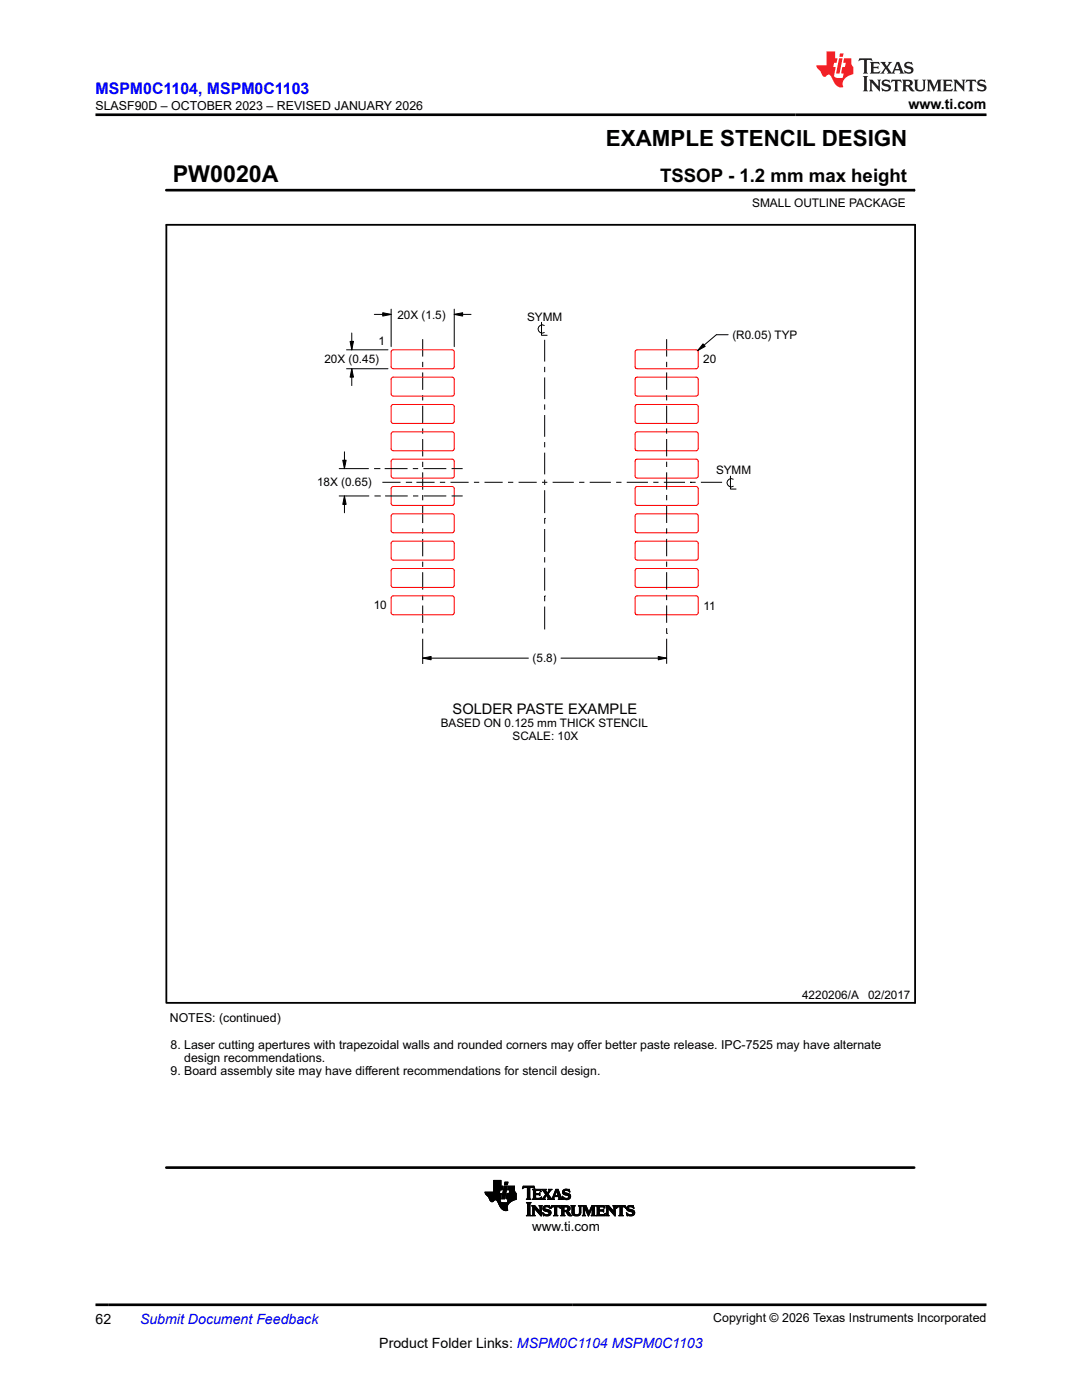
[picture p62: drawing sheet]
<svg xmlns="http://www.w3.org/2000/svg" width="216mm" height="279mm" viewBox="0 0 216 279" stroke-linecap="round" stroke-linejoin="round" font-family="sans-serif">
<defs><g id="words">
<text font-size="4.6" x="34.5" y="36.3">PW0020A</text>
<text font-size="4.5" x="120.9" y="29.1">EXAMPLE STENCIL DESIGN</text>
<text font-size="3.7" x="131.7" y="36.3">TSSOP - 1.2 mm max height</text>
<text font-size="3.2" fill="#00f" x="19" y="18.7">MSPM0C1104, MSPM0C1103</text>
<text font-size="2.9" x="90.3" y="142.5">SOLDER PASTE EXAMPLE</text>
<g font-size="2.8">
<text x="181.3" y="21.8">www.ti.com</text>
<text x="19" y="264.2">62</text>
<text x="75.7" y="269">Product Folder Links: MSPM0C1104 MSPM0C1103</text>
</g>
<text font-size="2.8" fill="#00f" x="27.9" y="264.2">Submit Document Feedback</text>
<text font-size="2.7" x="106.2" y="245.6">www.ti.com</text>
<g font-size="2.5">
<text x="19" y="21.9">SLASF90D – OCTOBER 2023 – REVISED JANUARY 2026</text>
<text x="33.9" y="204">NOTES: (continued)</text>
<text x="34" y="209.3">8. Laser cutting apertures with trapezoidal walls and rounded corners may of</text>
<text x="116.6" y="209.3">fer better paste release. IPC-7525 may have alternate</text>
<text x="34" y="214.6">9. Board assembly site may have dif</text>
<text x="36.8" y="211.9">design recommendations.</text>
<text x="72.8" y="214.6">ferent recommendations for stencil design.</text>
<text x="142.3" y="263.9">Copyright © 2026 Texas Instruments Incorporated</text>
</g>
<text font-size="2.4" x="150.1" y="41.3">SMALL OUTLINE PACKAGE</text>
<g font-size="2.3">
<text x="79.3" y="63.6">20X (1.5)</text>
<text x="105.2" y="64">SYMM</text>
<text x="75.5" y="68.8">1</text>
<text x="146.1" y="67.6">(R0.05) TYP</text>
<text x="64.7" y="72.5">20X (0.45)</text>
<text x="140.3" y="72.5">20</text>
<text x="142.9" y="94.7">SYMM</text>
<text x="63.3" y="97.1">18X (0.65)</text>
<text x="74.6" y="121.6">10</text>
<text x="140.4" y="121.7">11</text>
<text x="106.3" y="132.2">(5.8)</text>
<text x="87.9" y="145.1">BASED ON 0.125 mm THICK STENCIL</text>
<text x="102.3" y="147.6">SCALE: 10X</text>
<text x="160" y="199.3">4220206/A</text>
<text x="173.2" y="199.3">02/2017</text>
</g>
</g></defs>
<g fill="none" stroke="#000" stroke-width=".2">
<path d="M33.2 38h149.2M182.4 37.7v.5M69.1 73.6h8.3M69.1 69.8h8.3M69.9 68.1h.6l-.3 1.7zM70.2 73.6l.3 1.7h-.6zM70.2 66.5v3.3M70.2 73.6v3.3M74.7 62.7h3.3M76.4 62.4l1.6 .3-1.6 .4zM78 61.7v7.5M84.3 67.7v3.5"/>
<path d="M84.3 72.2v1.1M84.3 74.3v3.5M84.3 78.9v1M90.6 62.7l1.7-.3v.7zM90.6 61.7v7.5M90.6 62.7h3.4M108.1 64.3v2.6h1.1M108.6 65a.82 .82 0 0 0-1.2 .7 .82 .82 0 0 0 1.2 .7M108.7 67.8v4.4M108.7 73.2v1.1M108.7 75.3v4.4M133 67.7v3.5"/>
<path d="M133 72.2v1.1M133 74.3v3.5M133 78.9v1M140.3 68.6l.4 .5-1.5 .9zM145.3 66.8h-2.4l-3.7 3.2M67.7 99h6M67.7 93.5h5.9M68.4 91.8h.7l-.4 1.7zM68.7 99l.4 1.7h-.7zM68.7 90.2v3.3M68.7 99v3.3M74.6 93.5h1.1"/>
<path d="M74.7 99h1.1M75.7 93.5h.1M75.8 99h.1M76.3 96.3h3.6M76.8 93.5h4.5M76.8 99h4.6M81 96.3h1M82 96.3h.1M82.4 93.5h1M82.4 99h1.1M83.1 96.3h3.6M84.3 81v3.4"/>
<path d="M84.3 85.5v1.1M84.3 87.6v3.5M84.3 92.2v1M84.3 94.3v3.4M84.3 98.8v1.1M84.5 93.5h4.6M84.5 99h4.6M87.8 96.3h1M89.9 96.3h3.6M90.1 99h2.2M90.1 93.5h2.2M94.6 96.3h1"/>
<path d="M96.7 96.3h3.6M101.4 96.3h1M103.5 96.3h3.6M108.2 96.3h1M108.7 80.7v1.1M108.7 82.8v4.4M108.7 88.2v1.1M108.7 90.3v4.4M108.7 95.7v1.1M108.7 97.8v4.6M110.3 96.3h4.2M115.6 96.3h1"/>
<path d="M117.7 96.3h4.2M122.9 96.3h1.1M125.1 96.3h4.2M130.3 96.3h1.1M132.5 96.3h4.2M133 81v3.4M133 85.5v1.1M133 87.6v3.5M133 92.1v1.1M133 94.3v3.4M133 98.8v1M137.7 96.3h.1"/>
<path d="M137.7 96.3h1.1M139.9 96.3h4.2M145.8 95v2.6h1.1M146.3 95.6a.82 .82 0 0 0-1.2 .7 .82 .82 0 0 0 1.2 .7M84.3 100.9v3.5M84.3 105.4v1.1M84.3 107.6v3.4M84.3 112.1v1M84.3 114.2v3.5M84.3 118.7v1.1M108.7 103.5h.1M108.7 118.9h.1"/>
<path d="M108.7 103.5v1M108.7 105.6v4.5M108.7 111.2v1.1M108.7 113.3v4.6M108.7 118.9v1.1M133 100.9v3.5M133 105.4v1.1M133 107.5v3.5M133 112.1v1M133 114.2v3.5M133 118.7v1.1M84.3 131.3l1.7-.3v.7z"/>
<path d="M84.3 120.8v3.5M84.3 125.4v1M84.3 127.5v5M84.3 131.3h21.1M108.7 121.1v4.5M111.9 131.3h21.1M131.3 131l1.7 .3-1.7 .4zM133 126.4h.1M133 120.8v3.5M133 125.4v1M133 127.5v4.9M96.8 238h2.9"/>
<path d="M96.8 238.1h2.9M96.8 238.2h2.8M96.9 238.2h3.2l-.2 1M96.9 238.3h3.1M96.9 238.4h3.1M97 238.4h3M97.1 238.5h2.9M97.1 238.6h2.9M97.2 238.6h2.8M97.3 238.7h2.7M97.4 238.8h2.5M97.5 238.9h2.4"/>
<path d="M97.6 239h2.3M97.6 239.1h2.3M97.6 239.2h2.3M97.7 239.3h2.1M97.7 239.4h2.1M97.7 239.5h1M97.8 239.5h.8M97.8 239.6h.7M97.9 239.7h.6M97.9 239.7h.5M98.1 239.8h.2M98.5 237.8h1.2"/>
<path d="M98.5 237.7h1.2M98.5 237.6h1.3M98.5 236.7h1.8l-.1 .8h-1.7M98.5 237.4h1.7M98.5 237.3h1.7M98.5 237.2h1.7M98.5 237.2h1.8M98.5 237.1h1.8M98.5 237h1.8M98.5 236.9h1.8M98.5 236.8h1.8M98.5 236.6h1.5"/>
<path d="M98.5 236.5h1.5M98.5 236.4h1.5M98.5 236.3h1.5M98.5 236.2h1.5M98.5 236.1h1.5M98.5 236h1.5M98.5 235.9h1.5M98.5 235.8h1.5M98.5 235.7h1.5M98.5 235.6h1.5M99 239.5h.8M99.1 239.5h.7"/>
<path d="M99.2 239.6h.6M99.2 239.7h.6M99.3 239.7h.5M99.3 239.8h.5M99.3 239.9h.6M99.4 239.9h.6M99.7 237.9h-2.9l.1 .4 .6 .6 .4 .8 .4 .1 .4-.3h.4l.8 1.5 .7 .5h.7l-.1-.8 .6-.8M99.8 237.5l-.2 .7M99.9 239.2l-.1 .6 .6 .2h.8l.2-.7M100 236.7v-1.1h-1.5v2.3M100.1 239.2h.6M100.1 239.1h.6"/>
<path d="M100.2 239h.5M100.2 238.9h.6M100.2 238.8h.6M100.2 238.7h.6M100.2 238.6h.6M100.3 238.6h.5M100.3 238.5h.5M100.3 238.4h.6M100.3 238.3h.6M100.3 238.2h.6M100.3 238.1h.6M100.4 238h.5"/>
<path d="M100.4 238h.6M100.4 237.9h.6M100.4 237.8h.6M100.4 237.7h.6M100.4 237.6h.6M100.5 237.5h.5M100.5 237.4h.6M100.5 237.3h.6M100.5 237.2h.6M100.5 237.1h.6M100.6 237h.5M100.6 237h.6"/>
<path d="M100.6 236.9h.6M100.6 236.8h.6M100.6 236.7h.6l-.5 2.6h-.6zM100.7 236.4h.6M100.7 236.3h.6M100.7 236.2h.6M100.7 236.1h.6M100.7 236h.6M100.8 236h.5M100.8 235.9h.6l-.2 .6h-.5zM101 239.1h2M101 239h2"/>
<path d="M101 239.2h2M101 238.9h2M101 238.9v.3l.4 .1M101 238.8h2M101.1 238.7h1.9M101.1 238.6h1.9M101.1 238.5h1.9M101.1 238.4h1.9M101.1 238.3h1.9M101.2 239.9h.6M101.3 239.9h.6M101.3 239.8h.7"/>
<path d="M101.3 239.7h.8M101.3 239.7h.9M101.3 239.6h1M101.3 237.4h1.4M101.3 239.5h1.2M101.3 239.5h1.3M101.3 237.3h1.4M101.3 239.4h1.5M101.4 237.2h1.3M101.4 239.3h1.6M101.4 237.1h1.3M101.4 237h1.3"/>
<path d="M101.4 236.9h1.3M101.4 236.8h1.3M101.6 238.2h1.4M101.6 238.1h1.3M101.6 238h1.2M101.7 237.9h1.1M101.7 237.8h1M101.7 237.7h1M101.7 237.6h1M101.7 237.5l-.1 .7M102.7 237.5h-1.4l.2-.8h1.2v1l.3 .5v1.2M103 239.4l-1.2 .5"/>
<path d="M103 238.2h-1.8l-.2 .7M104.3 237.2h.1M104.3 237.1h.2M104.3 237h2.3M104.3 236.9h2.3M104.4 236.8h2.2M105 239.3h.9M105.2 239.2h.6M105.2 237.1h.5M105.2 239.1h.5M105.2 237.1v-.1h-.4l-.6 .2 .2-.5h2.1l.2 .5-.5-.2h-.4l-.1 .1M105.2 239l-.2 .3"/>
<path d="M105.2 239h.5M105.2 238.9h.5M105.2 238.8h.5M105.2 238.7h.5M105.2 238.6h.5M105.2 238.5h.5M105.2 238.4h.5M105.2 238.3h.5M105.2 238.2h.5M105.2 238.1h.5M105.2 238h.5M105.2 237.9h.5"/>
<path d="M105.2 237.8h.5M105.2 237.7h.5M105.2 237.6h.5M105.2 237.5h.5M105.2 237.4h.5M105.2 237.3h.5M105.2 237.2h.5M105.2 237.1v1.9M105.7 239l.2 .3M105.7 237.1v1.9M105.9 239.3h-.9M106.2 239.3h1.7"/>
<path d="M106.3 237.4h1.6M106.4 239.2h1.6M106.4 237.5h1.5M106.4 239.1h.5M106.4 237.6h.5M106.4 237.7l-.2-.4h1.6l.2 .5M106.4 239l-.2 .3M106.4 238.2h1.1l.2-.2v.6l-.2-.2-1.1 .1M106.4 239h.5M106.4 238.9h.5M106.4 238.8h.5M106.4 238.7h.5"/>
<path d="M106.4 238.6h.5M106.4 238.4h1.3M106.4 238.3h1.3M106.4 238.1h.5M106.4 238h.5M106.4 237.9h.5M106.4 237.8h.5M106.4 237.7h.5M106.4 237.7v1.3M106.5 237.1h.2M106.6 237.2h.1M106.9 237.7l.1-.1h.5l.5 .2"/>
<path d="M106.9 238.4v.7h.8l.3-.2-.1 .5-1.7-.1M106.9 237.7v.5M107.5 238.2h.2M107.6 238.5h.1M107.6 239.1h.4M107.6 238.1h.1M107.6 238.6h.1M107.6 237.6h.3M107.8 237.7h.2M107.9 239h.1M107.9 237.8h.1M108 238.9h.1"/>
<path d="M108 239.3h.8M108.1 237.4h.8M108.3 239.2h.4M108.3 237.5h.6M108.3 239.1h.4M108.4 237.6h.5M108.4 239l-.4 .3M108.4 239h.3M108.4 237.7h.6M108.5 238.9h.3M108.5 237.8h.5M108.5 238.8h.3"/>
<path d="M108.6 237.9h.5M108.6 238.8h.3M108.6 238h.5M108.7 238.7h.3M108.7 238.1h.8M108.7 238.6h.8M108.8 238.2h.6M108.8 239.3h-.8M108.8 238.5h.7M108.8 238.3h.6M108.9 238.4h.5M108.9 237.7l.1-.4h-.9l.8 1.1-.5 .6"/>
<path d="M108.9 237.7l.3 .4 .4-.5-.2-.3h.7l-.7 1M109.1 238.7h.5M109.2 238.8h.5M109.3 239.3l.1-.2-.4-.6-.3 .7 .1 .1M109.3 239.3h1.4M109.3 238h.3M109.3 238.9h.5M109.3 237.9h.3M109.4 238.3l.7 .9 .2-.2M109.4 239h.5M109.4 237.8h.3M109.4 239.1h.5"/>
<path d="M109.4 239.2h.6M109.5 237.7h.3M109.5 237.4h.6M109.5 237.6h.3M109.6 237.5h.3M110.1 239.2h.4M110.2 239.1h.3M110.2 239h.3M110.3 239l.6-1.7h.5l.6 1.8 .3 .2M110.3 238.9h.3M110.3 238.8h.3M110.4 238.8h1.5"/>
<path d="M110.4 238.7h1.5M110.4 238.6h.3M110.5 238.5h.2M110.5 238.4h.3M110.5 239.1l.2 .2M110.5 239.1l.1-.3h.8l.1 .3M110.5 238.3h.3M110.6 238.2h.2M110.6 238.1h.3M110.7 239.3h-1.4M110.7 238h.2M110.7 237.9h.3"/>
<path d="M110.7 237.8h.3M110.8 237.7h.7M110.8 237.6h.7M110.8 237.5h.6M110.9 237.4h.5M111 237.7l.4 .9h-.7zM111.1 237.8h.4M111.1 237.9h.5M111.1 238h.5M111.2 238.1h.4M111.2 238.2h.5M111.2 238.3h.5"/>
<path d="M111.3 238.4h.5M111.3 238.5h.5M111.4 238.6h.4M111.4 239.3h.9M111.5 238.8h.4M111.5 238.9h.5M111.5 239h.5M111.5 239.1l-.1 .2M111.6 239.2h.5M111.6 239.1h.4M112.2 238.8h.1M112.2 238.9h.2"/>
<path d="M112.2 237.9h.4M112.2 238h.5M112.2 237.8h.4M112.3 239h.3M112.3 239.3h-.9M112.3 238.1h.7M112.3 237.7h.3M112.3 239.1h.5M112.3 238.2h1.1M112.3 239.2h1.4M112.3 237.6h.4M112.3 239.3h.2"/>
<path d="M112.4 238.3h1.2M112.4 237.5h1.2M112.5 238.4h1.2M112.5 237.4h1.1M112.6 239.3h.9M112.7 238.5h1.1M112.7 237.3h.5M112.9 239.4h.3M113.1 238.6h.7M113.2 238.6l.3 .2-.3 .3h-.5l-.5-.4M113.3 239.1h.5M113.3 237.6h.4"/>
<path d="M113.4 238.7h.5M113.4 239h.4M113.5 238.8h.4M113.5 238.9h.3M113.5 237.7h.2M113.6 237.8h.1M113.7 237.9l-.6-.3h-.4l-.1 .2 .1 .2 1.1 .4v.5l-.2 .4-1.3 .1-.1-.7M113.7 237.9l-.1-.6h-.8l-.5 .3-.1 .3 .2 .4 .8 .3M113.7 237.9h.1M99.4 240h1M99.4 240.1h2.2M99.5 240.1h2.1"/>
<path d="M99.5 240.2h2M99.5 240.3h1.9M99.6 240.3h1.8M99.6 240.4h1.8M99.6 240.5h1.7M99.7 240.5h1.6M99.7 240.6h1.6M99.7 240.7h1.5M99.8 240.7h1.4M99.8 240.8h1.4M99.8 240.9h1.4M99.9 240.9h1.3"/>
<path d="M99.9 241h1.3M100 241.1h1.2M100.1 241.2h1.1M100.2 241.3h1M100.2 241.3h1.1M100.3 241.4h1M100.4 241.5h.9M100.6 241.5h.7M100.9 241.6h.1M101.2 240h.5M105 242.6l.3-.3v-2l-.3-.3h1l-.3 .3v2.1l.3 .2M105 242.6h1"/>
<path d="M105.1 240.1h.8M105.2 242.5h.6M105.2 240.2h.6M105.2 242.4h.5M105.3 240.3h.4M105.3 242.3h.4M105.3 242.2h.4M105.3 242.1h.4M105.3 242h.4M105.3 241.9h.4M105.3 241.8h.4M105.3 241.7h.4"/>
<path d="M105.3 241.6h.4M105.3 241.5h.4M105.3 241.4h.4M105.3 241.3h.4M105.3 241.2h.4M105.3 241.1h.4M105.3 241h.4M105.3 240.9h.4M105.3 240.8h.4M105.3 240.7h.4M105.3 240.6h.4M105.3 240.5h.4"/>
<path d="M105.3 240.4h.4M106 242.6h-1M106.1 242.6h.7M106.1 240.6h.6M106.2 240.7h.6M106.3 242.5h.4M106.3 240.8h.6M106.3 242.4h.3M106.3 240.9h.7M106.3 242.3h.3M106.3 242.2h.3M106.3 242.1h.3"/>
<path d="M106.3 242h.3M106.3 241.9h.3M106.3 241.8h.3M106.3 241.7h.3M106.3 241.6h.3M106.3 241.5h.3M106.3 241.4h.3M106.3 241.3h.3M106.3 241.2h.3M106.3 241.1h.8M106.3 241h.8M106.6 241.1v1.3l.2 .2"/>
<path d="M106.6 241.1h.1M106.6 241.1l1.4 1.6v-1.8l.2-.3h-.6l.1 .2 .1 1M106.7 241.2h.5M106.7 241.3h.6M106.8 242.6h-.7M106.8 241.4h.6M106.9 241.5h.6M107 241.6h.6M107.1 241.7h.5M107.1 241.8h.9M107.2 241.9h.8M107.3 241.9h.7"/>
<path d="M107.4 242h.6M107.5 242.1h.5M107.6 242.2h.4M107.6 240.6h.6M107.6 242.3h.4M107.7 240.7h.4M107.7 242.4h.3M107.7 240.8h.3M107.7 241.8l-1-1.2h-.6l.2 .3v1.5l-.2 .2M107.7 241.8h.1M107.7 240.9h.3M107.8 241.7h.2"/>
<path d="M107.8 241.6h.2M107.8 241.5h.2M107.8 241.4h.2M107.8 241.3h.2M107.8 241.2h.2M107.8 241.1h.2M107.8 241h.2M107.8 242.5h.2M107.9 242.6h.1M108.3 242h.1M108.3 242.1h.1M108.3 242.2h.3"/>
<path d="M108.3 241.2h.4M108.3 241.1h.4M108.3 241.3h.5M108.3 242.3h.4M108.3 241h.4M108.4 241.4h.8M108.4 242.4h.6M108.4 240.9h.4M108.4 242.5h1.3M108.4 241.5h1.2M108.4 242.6h.1M108.4 240.8h1.3"/>
<path d="M108.5 241.6h1.2M108.5 240.7h1.2M108.6 241.7h1.2M108.7 242.6h.9M108.7 240.6h.7M108.9 241.8l-.5-.4v-.5l.4-.3h.9l.1 .6-.7-.4-.3 .1-.1 .2 1 .5 .3 .4M108.9 241.8l.6 .1v.4l-.6 .1-.6-.4M108.9 241.8h1M109.2 242.4h.6M109.3 241.9h.6M109.4 240.9h.3M109.5 242.3h.4"/>
<path d="M109.5 241.9h.4M109.5 242.2h.4M109.5 242h.5M109.6 242.1h.3M109.6 240.6h.1M109.6 241h.2M109.7 241.1h.1M109.9 241.1h.1M109.9 241h.2M110 242l-.3 .5-.6 .2-.5-.2-.2 .1-.1-.6M110 240.9h.2M110 240.8h1.8"/>
<path d="M110 240.7h1.7M110.1 240.6h1.6M110.4 242.6h.9M110.6 242.5h.5M110.6 242.4h.5M110.7 240.9h.4M110.7 242.3h.4M110.7 241l-.1-.1h-.3l-.4 .2 .2-.5h1.6l.2 .5-.5-.2h-.3v.1M110.7 241v1.4l-.3 .2M110.7 242.2h.4M110.7 242.1h.4M110.7 242h.4"/>
<path d="M110.7 241.9h.4M110.7 241.8h.4M110.7 241.7h.4M110.7 241.6h.4M110.7 241.5h.4M110.7 241.4h.4M110.7 241.3h.4M110.7 241.2h.4M110.7 241.1h.4M110.7 241h.4M111.1 241v1.4l.2 .2M111.3 242.6h-.9"/>
<path d="M111.6 240.9h.2M111.7 241h.1M111.7 241.1h.1M111.9 242.6l.2-.2v-1.5l-.2-.3 1.5 .1 .3 .2v.4l-.1 .3-.4 .1 .9 .9h-.6l-.5-.7-.5-.1v.6l.2 .2M111.9 242.6h.8M111.9 240.6h1.3M112 240.7h1.5M112 242.5h.6M112.1 240.8h1.5M112.1 242.4h.4M112.1 240.9h.4M112.1 242.3h.4"/>
<path d="M112.1 242.2h.4M112.1 242.1h.4M112.1 242h.4M112.1 241.9h.4M112.1 241.8h1.2M112.1 241.7h1.3M112.1 241.6h1.5M112.1 241.5h.4M112.1 241.4h.4M112.1 241.3h.4M112.1 241.2h.4M112.1 241.1h.4"/>
<path d="M112.1 241h.4M112.7 240.9h-.2v.7M112.7 242.6h-.8M112.9 240.9h.3l.1 .3-.1 .3-.3 .1M112.9 241.9h.6M113 241.9h.5M113.1 242h.5M113.1 242.1h.6M113.1 240.9h.6M113.2 241.5h.5M113.2 242.2h.5M113.2 242.3h.6"/>
<path d="M113.2 241h.5M113.2 241.4h.5M113.3 241.3h.4M113.3 241.1h.5M113.3 241.2h.5M113.3 242.4h.6M113.4 242.5h.6M113.5 242.6h.6M113.9 240.6h.9M114.1 240.7h.5M114.1 240.8h.5M114.1 240.9h.5"/>
<path d="M114.1 241.9h.5M114.1 241.8h.5M114.1 241.7h.5M114.1 241.6h.5M114.1 241.5h.5M114.1 241.4h.5M114.1 241.3h.5M114.1 241.2h.5M114.1 241.1h.5M114.1 241h.5M114.1 242h.5M114.1 242.1h.5"/>
<path d="M114.2 242.2h.4M114.2 242.3h.5M114.3 242.4h.6M114.4 242.5h1.3M114.6 241.9l.1 .4 .4 .1 .4-.1 .1-.4M114.6 241.9v-1l.2-.3h-.9l.2 .3 .1 1.3 .2 .3 .5 .2 .6-.1 .3-.2 .1-.5M114.6 242.6h.9M115.3 242.4h.5M115.4 240.6h.7M115.5 242.3h.3M115.5 240.7h.5M115.6 242.2h.3"/>
<path d="M115.6 242.1h.3M115.6 240.8h.3M115.6 242h.3M115.6 240.9h.3M115.6 241.9v-1l-.2-.3h.7l-.2 .3v1M115.6 241.9h.3M115.6 241.8h.3M115.6 241.7h.3M115.6 241.6h.3M115.6 241.5h.3M115.6 241.4h.3M115.6 241.3h.3"/>
<path d="M115.6 241.2h.3M115.6 241.1h.3M115.6 241h.3M116.2 242.6l.2-.3v-1.4l-.2-.3h.7l.6 1.3 .6-1.3h.7l-.2 .3v1.5l.2 .2M116.2 242.6h.6M116.2 240.6h.7M116.3 240.7h.7M116.3 242.5h.4M116.4 240.8h.6M116.4 242.4h.3M116.4 240.9h.7M116.4 242.3h.3"/>
<path d="M116.4 242.2h.3M116.4 242.1h.3M116.4 242h.3M116.4 241.9h.3M116.4 241.8h.3M116.4 241.7h.3M116.4 241.6h.3M116.4 241.5h.3M116.4 241.4h.3M116.4 241.3h.3M116.4 241.2h.3M116.4 241.1h.8"/>
<path d="M116.4 241h.7M116.7 242.3l.1 .3M116.7 242.3v-1.3l.7 1.7 .8-1.7v1.4l-.2 .2M116.7 241.2h.5M116.8 241.3h.4M116.8 241.4h.5M116.8 242.6h-.6M116.9 241.5h.4M116.9 241.6h.5M116.9 241.7h.5M117 241.8h.4M117 241.9h.5"/>
<path d="M117.1 241.9h.7M117.1 242h.6M117.1 242.1h.6M117.2 242.2h.4M117.2 242.3h.4M117.3 242.4h.3M117.3 242.5h.2M117.4 242.6h.1M117.6 241.9h.2M117.6 241.8h.2M117.6 241.7h.3M117.7 241.6h.2"/>
<path d="M117.7 241.5h.3M117.8 241.4h.2M117.8 241.3h.2M117.8 241.2h.3M117.9 241.1h.7M117.9 241h.7M118 240.9h.6M118 242.6h.8M118 240.8h.6M118 240.7h.7M118.1 240.6h.7M118.1 242.5h.6"/>
<path d="M118.1 242.4h.5M118.2 242.3h.4M118.2 242.2h.4M118.2 242.1h.4M118.2 242h.4M118.2 241.9h.4M118.2 241.8h.4M118.2 241.7h.4M118.2 241.6h.4M118.2 241.5h.4M118.2 241.4h.4M118.2 241.3h.4"/>
<path d="M118.2 241.2h.4M118.8 242.6h-.8M119 242.6h1.6M119 240.6h1.6M119.1 240.7h1.5M119.1 242.5h1.6M119.1 240.8h1.5M119.2 242.4h1.5M119.2 240.9h.4M119.2 242.3h.4M119.2 242.2h.4M119.2 242.1h.4"/>
<path d="M119.2 242h.4M119.2 241.9h.4M119.2 241.8h.4M119.2 241.7h1.3M119.2 241.6h1.3M119.2 241.5h1.3M119.2 241.4h.4M119.2 241.3h.4M119.2 241.2h.4M119.2 241.1h.4M119.2 241h.4M119.6 241v.5h.6l.3-.2v.6l-.3-.2h-.6v.7h.8l.4-.3"/>
<path d="M119.8 240.9l-.2 .1M120.1 240.9l.6 .2M120.3 241.8h.2M120.4 241.4h.1M120.4 240.9h.3M120.6 242.3h.2M120.6 241h.1M120.7 241.1h.1M120.7 241.1l-.2-.5h-1.5l.2 .3v1.4l-.2 .3M120.7 242.2h.1M120.8 242.1h.1M120.8 242.1l-.2 .5h-1.6"/>
<path d="M120.9 242.6h.6M120.9 240.6h.6M121 240.7h.6M121 242.5h.4M121 240.8h.6M121.1 242.4h.2M121.1 240.9h.6M121.1 242.3h.2M121.1 242.2h.2M121.1 242.1h.2M121.1 242h.2M121.1 241.9h.2"/>
<path d="M121.1 241.8h.2M121.1 241.7h.2M121.1 241.6h.2M121.1 241.5h.2M121.1 241.4h.2M121.1 241.3h.2M121.1 241.2h.2M121.1 241.1h.8M121.1 241h.7M121.3 241.1v1.3l.2 .2M121.3 241.1h.1M121.3 241.1l1.5 1.6v-1.8l.1-.3h-.6l.2 .3v.9l-1-1.2h-.6l.2 .3v1.4l-.2 .3"/>
<path d="M121.4 241.2h.6M121.5 241.3h.6M121.5 242.6h-.6M121.6 241.4h.5M121.6 241.5h.6M121.7 241.6h.6M121.8 241.7h.6M121.9 241.8h.9M122 241.9h.8M122.1 241.9h.7M122.1 242h.7M122.2 242.1h.6"/>
<path d="M122.3 242.2h.5M122.3 240.6h.6M122.4 242.3h.4M122.4 240.7h.5M122.5 242.4h.3M122.5 240.8h.3M122.5 240.9h.3M122.5 241.7h.3M122.5 241.6h.3M122.5 241.5h.3M122.5 241.4h.3M122.5 241.3h.3"/>
<path d="M122.5 241.2h.3M122.5 241.1h.3M122.5 241h.3M122.6 242.5h.2M122.6 242.6h.2M123 241.1h.1M123 241h.2M123 240.9h.3M123.1 240.8h1.7M123.1 240.7h1.7M123.1 240.6h1.7M123.5 242.6h.9"/>
<path d="M123.7 242.5h.5M123.7 242.4h.5M123.7 240.9h.5M123.7 241l-.3-.1-.4 .2 .1-.5h1.7l.1 .5-.4-.2h-.3l-.1 .1M123.7 241v1.4l-.2 .2M123.7 242.3h.4M123.7 242.2h.4M123.7 242.1h.4M123.7 242h.4M123.7 241.9h.4M123.7 241.8h.4M123.7 241.7h.4"/>
<path d="M123.7 241.6h.4M123.7 241.5h.4M123.7 241.4h.4M123.7 241.3h.4M123.7 241.2h.4M123.7 241.1h.4M123.7 241h.4M124.1 241l.1 1.4 .2 .2M124.4 242.6h-.9M124.6 240.9h.2M124.7 241h.2M124.8 241.1h.1"/>
<path d="M125 242h.1M125 242.1h.1M125 242.2h.3M125 241.2h.4M125 241.1h.4M125 241.3h.5M125 242.3h.4M125 241h.4M125.1 241.4h.8M125.1 242.4h.6M125.1 240.9h.4M125.1 242.5h1.3"/>
<path d="M125.1 241.5h1.2M125.1 242.6h.1M125.1 240.8h1.3M125.2 241.6h1.2M125.2 240.7h1.2M125.3 241.7h1.2M125.4 242.6h.9M125.4 240.6h.7M125.6 241.8l-.5-.3v-.6l.4-.3h.9l.1 .6-.7-.4-.3 .1-.1 .3 1 .4 .3 .4M125.6 241.8l.6 .1v.4l-.6 .1-.6-.4M125.6 241.8h1M125.9 242.4h.6"/>
<path d="M126 241.9h.6M126.1 240.9h.3M126.2 242.3h.4M126.2 241.9h.4M126.2 242.2h.4M126.2 242h.5M126.3 242.1h.3M126.3 240.6h.1M126.3 241h.2M126.4 241.1h.1M126.7 242l-.3 .5-.6 .2-.5-.2-.2 .1-.1-.6"/>
</g>
<path d="M69.9 68.1h.6l-.3 1.7zM70.2 73.6l.3 1.7h-.6zM76.4 62.4l1.6 .3-1.6 .4zM90.6 62.7l1.7-.3v.7zM140.3 68.6l.4 .5-1.5 .9zM68.4 91.8h.7l-.4 1.7zM68.7 99l.4 1.7h-.7zM84.3 131.3l1.7-.3v.7zM131.3 131l1.7 .3-1.7 .4z" fill="#000"/>
<path d="M33.2 44.9h149.4v155.2h-149.4z" fill="none" stroke="#000" stroke-width=".36"/>
<path d="M33.2 38h149.2M33.2 233h149.2" fill="none" stroke="#000" stroke-width=".53"/>
<g fill="none" stroke="#f00" stroke-width=".2">
<path d="M78.3 69.9h12.1l.2 .3v3.1l-.4 .3-11.9-.1-.3-.3v-3zM78.3 75.3h12.1l.2 .4v3.1l-.4 .2h-11.9l-.3-.4v-2.9zM126.9 69.9l.2-.1h11.8l.4 .2v.2v3l-.2 .3-.2 .1h-11.9l-.3-.4v-3zM126.9 75.4l.2-.1h11.8l.4 .2v.2v2.9l-.2 .4h-.2h-11.9l-.3-.4v-2.9zM78.3 97.1h12.1l.2 .4v3.1l-.4 .3-11.9-.1-.3-.4v-2.9zM78.3 80.8h12.1l.2 .3v3.1l-.4 .3-11.9-.1-.3-.3v-3zM78.3 91.7h12.1l.2 .4v3.1l-.4 .2h-11.9l-.3-.4v-2.9zM78.3 86.2h12.1l.2 .4v3.1l-.4 .3-11.9-.1-.3-.4v-2.9zM126.9 97.2l.2-.1h11.8h.2l.2 .4v2.9l-.2 .4-.2 .1-11.9-.1-.3-.4v-2.9zM126.9 91.8l.2-.2h11.8l.4 .2v.3v2.9l-.2 .4h-.2h-11.9l-.3-.4v-2.9zM126.9 80.8l.2-.1h11.8l.4 .2v.2v3l-.2 .3-.2 .1h-11.9l-.3-.4v-3zM126.9 86.3l.2-.1h11.8l.4 .2v.2v2.9l-.2 .4-.2 .1-11.9-.1-.3-.4v-2.9z"/>
<path d="M78.1 108.2l.4-.2h11.7l.4 .2v.2v3.1l-.4 .3h-11.7l-.4-.2-.1-.2zM78.3 119h12.1l.2 .3v3.1l-.4 .3-11.9-.1-.3-.3v-3zM78.3 113.5h12.1l.2 .4v3.1l-.4 .2h-11.9l-.3-.4v-2.9zM78.3 102.6h12.1l.2 .4v3.1l-.4 .2h-11.9l-.3-.4v-2.9zM126.8 119.1l.3-.2h11.8l.4 .2v.2v3l-.2 .3-.2 .1h-11.9l-.3-.4zM126.9 113.6l.2-.1h11.8l.4 .2v.2v2.9l-.2 .4h-.2h-11.9l-.3-.4v-2.9zM126.9 108.1l.2-.1h11.8l.4 .2v.2v3l-.2 .3-.2 .1-11.9-.1-.3-.3v-3zM126.9 102.7l.2-.2h11.8l.4 .3v.2v2.9l-.2 .4h-.2h-11.9l-.3-.4v-2.9z"/>
</g>
<path d="M171.5 11.6l-.2 .6 .5-.2h.6v.1v2.2l-.2 .4h1l-.2-.4v-2.2v-.1h.5l.6 .2-.2-.6zM173.6 12.4l.2 .3v1.6l-.2 .4h1.9l.1-.6a1.08 1.08 0 0 1-1.3 .2v-.7h.6l.4 .2v-.7l-.4 .2h-.6v-.5l.2-.2a1 1 0 0 1 1 .3l-.1-.5zM175.7 12.4l.9 1.1-1 1.2h.9l-.2-.2 .5-.8 .4 .8-.2 .2h1.6l-.2-.2 .2-.5h.9l.1 .5-.1 .2h.9l-.2-.4-.8-1.9h-.5l-.9 2.1-.9-1.1 .9-1h-.8l.2 .2-.4 .6-.4-.6 .2-.2zM179 12.8l.4 1h-.7zM180.7 12.5a.65 .65 0 0 0-.2 .7 .65 .65 0 0 0 .6 .5l.6 .1 .1 .3a.79 .79 0 0 1-.7 .4 .79 .79 0 0 1-.7-.5l.1 .7 .2-.1a.93 .93 0 0 0 1.1 0 .93 .93 0 0 0 .4-.9 1.46 1.46 0 0 0-1.2-.6l-.1-.3a1.09 1.09 0 0 1 1.2 .2l-.2-.6-.1 .1-.5-.2zM172.2 15.2l.2 .4v2.2l-.2 .4h1l-.2-.4v-2.2l.2-.4zM173.4 15.9l.2 .4v1.5l-.2 .4h.8l-.3-.4 .1-1.3 1.6 1.8v-2l.2-.4h-.7l.1 .2 .1 1.1-1.2-1.3zM176.2 16a.65 .65 0 0 0-.2 .8 .65 .65 0 0 0 .6 .4l.6 .2 .1 .2a.79 .79 0 0 1-.7 .4 .79 .79 0 0 1-.7-.5l.1 .7 .2-.1a.93 .93 0 0 0 1.1 .1 .93 .93 0 0 0 .4-1 1.46 1.46 0 0 0-1.2-.5l-.1-.4a1.09 1.09 0 0 1 1.2 .2l-.1-.6-.2 .1-.5-.1zM177.9 15.9l-.1 .6a.63 .63 0 0 1 .8-.3v1.6l-.3 .4h1l-.2-.4v-1.6a.66 .66 0 0 1 .8 .3l-.1-.6zM180 15.9l.2 .4v1.5l-.2 .4h1l-.2-.2-.1-.7h.5l.1 .2a.79 .79 0 0 0 1.2 .6l-1-.9a.61 .61 0 0 0 .6-.6 .61 .61 0 0 0-.5-.7zM180.8 16.2h.1a.47 .47 0 0 1 .5 .1 .47 .47 0 0 1 .1 .5l-.1 .1-.7 .1zM182.3 15.9l.2 .2a2.27 2.27 0 0 0 .4 2 1.04 1.04 0 0 0 1.7-.7v-1.3l.2-.2h-.8l.2 .4v1.1a.6 .6 0 0 1-.6 .6 .6 .6 0 0 1-.6-.6v-1.1l.3-.4zM184.9 15.9l.2 .4v1.5l-.2 .4h.8l-.3-.4v-1.4l.9 1.9 .9-1.9v1.4l-.3 .4h1l-.2-.4v-1.5l.2-.4h-.8l-.7 1.5-.6-1.5zM188.1 15.9l.2 .4v1.5l-.2 .4h1.9l.1-.6a1.09 1.09 0 0 1-1.3 .2v-.7h.6l.4 .2v-.6l-.4 .2h-.6v-.6l.2-.1a1.01 1.01 0 0 1 1 .3l-.1-.6zM190.2 15.9l.3 .4v1.5l-.3 .4h.8l-.2-.4v-1.3l1.6 1.8v-2l.2-.4h-.7l.2 .2v1.1l-1.2-1.3zM192.8 15.9l-.1 .6a.63 .63 0 0 1 .8-.3v1.6l-.3 .4h1l-.2-.4v-1.6a.66 .66 0 0 1 .8 .3l-.1-.6zM195.2 16a.65 .65 0 0 0-.2 .8 .65 .65 0 0 0 .6 .4l.6 .2 .2 .2a.79 .79 0 0 1-.7 .4 .79 .79 0 0 1-.7-.5l.1 .7 .2-.1a.93 .93 0 0 0 1 .1 .93 .93 0 0 0 .5-1 1.46 1.46 0 0 0-1.3-.5v-.4a1.09 1.09 0 0 1 1.2 .2l-.2-.6-.2 .1-.5-.1z" fill="#231f20"/>
<path d="M164.9 10.3v2.7h-2l.1 .4 .8 1a.95 .95 0 0 0 1 .9 .59 .59 0 0 1 .5-.4 .59 .59 0 0 1 .5 .3l.4 .8a1.59 1.59 0 0 0 2.1 1.4 1.61 1.61 0 0 1 1-2.3l1-.3-.1-1.5a1.59 1.59 0 0 1-.3-1.7h-1.5l-.2 .9h.6l-.2 .9h-.5l-.2 .9v.3l.4 .1-.1 .9h-.7a.73 .73 0 0 1-1-.7l.3-1.5h-.5l.1-.9h.5l.2-.9h-.5v-1.3zM167.4 11.6l-.6 3.1h.7l.6-3.1zM167.6 10.7l-.1 .6h.7l.1-.6z" fill="#ed1c24"/>
<path d="M19 22.9h177.8M19 260.4h177.8" fill="none" stroke="#000" stroke-width=".53"/>
<use href="#words"/>
</svg>
